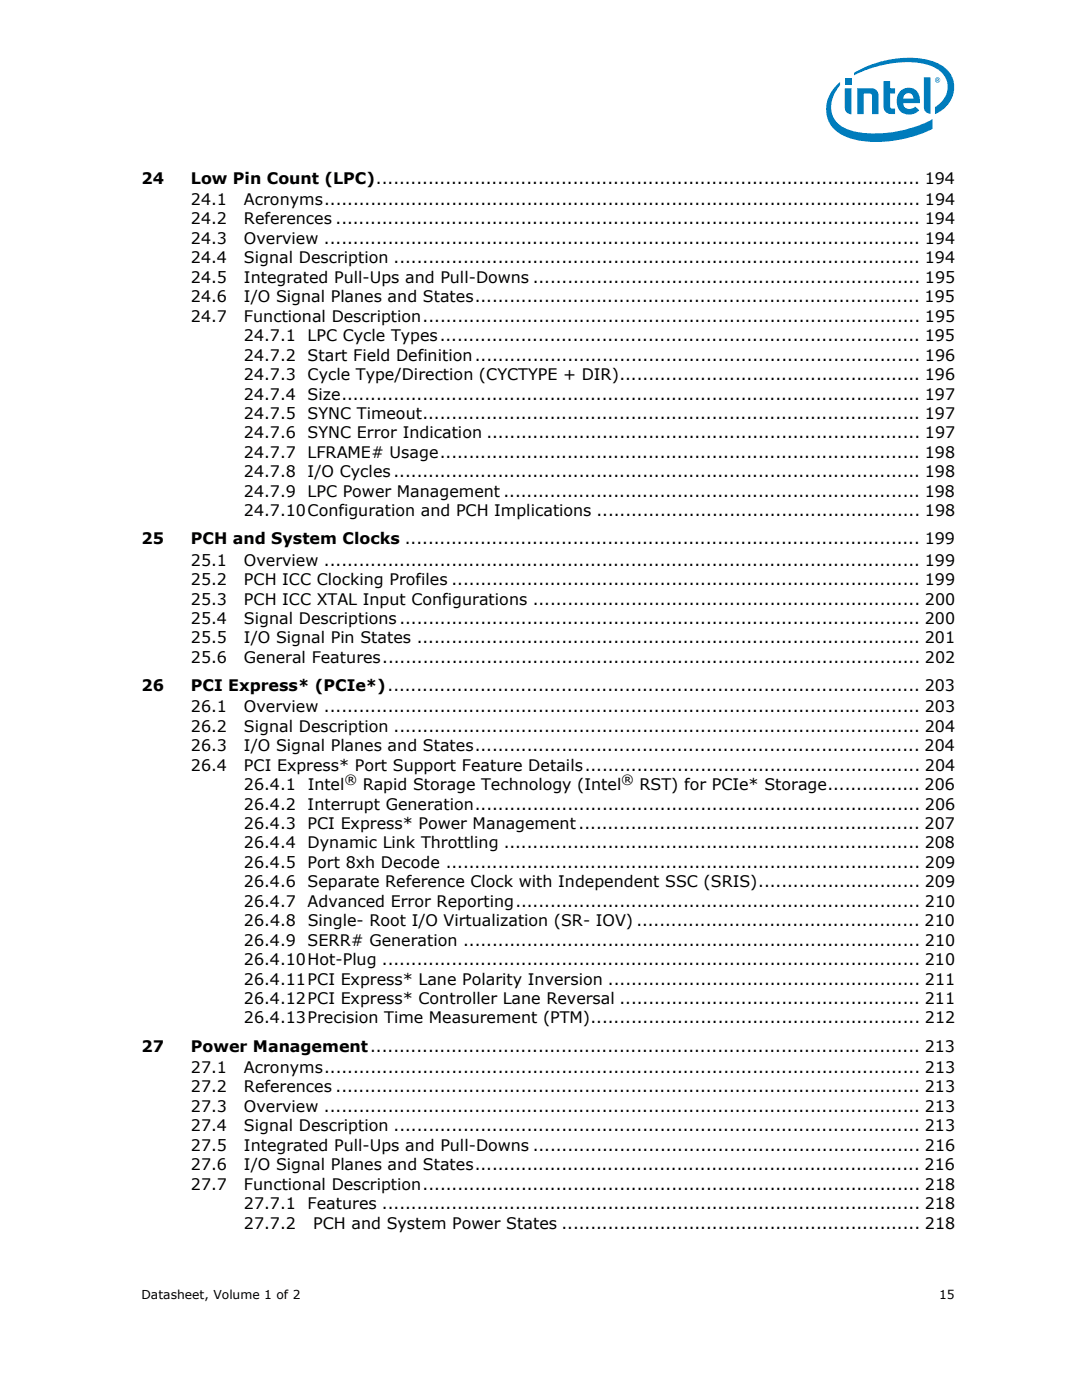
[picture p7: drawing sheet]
<svg xmlns="http://www.w3.org/2000/svg" width="216mm" height="279mm" viewBox="0 0 216 279" stroke-linecap="round" stroke-linejoin="round" font-family="sans-serif">
<defs><g id="words">
<g font-size="3.2">
<text x="28.2" y="36.7">24</text>
<text x="38.1" y="36.7">Low Pin Count (LPC).............................................................................................. 194</text>
<text x="38.1" y="40.9">24.1</text>
<text x="48.7" y="40.9">Acronyms....................................................................................................... 194</text>
<text x="38.1" y="44.8">24.2</text>
<text x="48.7" y="44.8">References ..................................................................................................... 194</text>
<text x="38.1" y="48.7">24.3</text>
<text x="38.1" y="52.6">24.4</text>
<text x="48.7" y="48.7">Overview ....................................................................................................... 194</text>
<text x="48.7" y="52.6">Signal Description ........................................................................................... 194</text>
<text x="38.1" y="56.5">24.5</text>
<text x="48.7" y="56.5">Integrated Pull-Ups and Pull-Downs ................................................................... 195</text>
<text x="38.1" y="60.3">24.6</text>
<text x="38.1" y="64.2">24.7</text>
<text x="48.7" y="60.3">I/O Signal Planes and States............................................................................. 195</text>
<text x="48.7" y="64.2">Functional Description...................................................................................... 195</text>
<text x="48.7" y="68.1">24.7.1</text>
<text x="48.7" y="72">24.7.2</text>
<text x="61.4" y="68.1">LPC Cycle Types................................................................................... 195</text>
<text x="61.4" y="72">Start Field Definition............................................................................. 196</text>
<text x="48.7" y="75.8">24.7.3</text>
<text x="61.4" y="75.8">Cycle Type/Direction (CYCTYPE + DIR).................................................... 196</text>
<text x="48.7" y="79.7">24.7.4</text>
<text x="48.7" y="83.6">24.7.5</text>
<text x="61.4" y="79.7">Size.................................................................................................... 197</text>
<text x="61.4" y="83.6">SYNC Timeout...................................................................................... 197</text>
<text x="48.7" y="87.5">24.7.6</text>
<text x="61.4" y="87.5">SYNC Error Indication ........................................................................... 197</text>
<text x="48.7" y="91.4">24.7.7</text>
<text x="48.7" y="95.3">24.7.8</text>
<text x="61.4" y="91.4">LFRAME# Usage................................................................................... 198</text>
<text x="61.4" y="95.3">I/O Cycles ........................................................................................... 198</text>
<text x="48.7" y="99.1">24.7.9</text>
<text x="61.4" y="99.1">LPC Power Management ........................................................................ 198</text>
<text x="48.7" y="103">24.7.10Configuration and PCH Implications ........................................................ 198</text>
<text x="28.2" y="108.6">25</text>
<text x="38.1" y="108.6">PCH and System Clocks ......................................................................................... 199</text>
<text x="38.1" y="112.9">25.1</text>
<text x="48.7" y="112.9">Overview ....................................................................................................... 199</text>
<text x="38.1" y="116.8">25.2</text>
<text x="48.7" y="116.8">PCH ICC Clocking Profiles ................................................................................. 199</text>
<text x="38.1" y="120.7">25.3</text>
<text x="38.1" y="124.5">25.4</text>
<text x="48.7" y="120.7">PCH ICC XTAL Input Configurations ................................................................... 200</text>
<text x="48.7" y="124.5">Signal Descriptions.......................................................................................... 200</text>
<text x="38.1" y="128.4">25.5</text>
<text x="48.7" y="128.4">I/O Signal Pin States ....................................................................................... 201</text>
<text x="28.2" y="137.9">26</text>
<text x="38.1" y="137.9">PCI Express* (PCIe*)............................................................................................ 203</text>
<text x="38.1" y="132.3">25.6</text>
<text x="48.7" y="132.3">General Features............................................................................................. 202</text>
<text x="38.1" y="142.2">26.1</text>
<text x="48.7" y="142.2">Overview ....................................................................................................... 203</text>
<text x="38.1" y="146.1">26.2</text>
<text x="38.1" y="149.9">26.3</text>
<text x="48.7" y="146.1">Signal Description ........................................................................................... 204</text>
<text x="48.7" y="149.9">I/O Signal Planes and States............................................................................. 204</text>
<text x="38.1" y="153.8">26.4</text>
<text x="48.7" y="153.8">PCI Express* Port Support Feature Details.......................................................... 204</text>
<text x="48.7" y="157.7">26.4.1</text>
<text x="48.7" y="161.6">26.4.2</text>
<text x="61.4" y="161.6">Interrupt Generation............................................................................. 206</text>
<text x="61.4" y="157.7">Intel</text>
<text x="72.4" y="157.7">Rapid Storage Technology (Intel</text>
<text x="127.6" y="157.7">RST) for PCIe* Storage................ 206</text>
<text x="48.7" y="165.5">26.4.3</text>
<text x="61.4" y="165.5">PCI Express* Power Management........................................................... 207</text>
<text x="48.7" y="169.3">26.4.4</text>
<text x="48.7" y="173.2">26.4.5</text>
<text x="61.4" y="169.3">Dynamic Link Throttling ........................................................................ 208</text>
<text x="61.4" y="173.2">Port 8xh Decode .................................................................................. 209</text>
<text x="48.7" y="177.1">26.4.6</text>
<text x="61.4" y="177.1">Separate Reference Clock with Independent SSC (SRIS)............................ 209</text>
<text x="48.7" y="181">26.4.7</text>
<text x="48.7" y="184.8">26.4.8</text>
<text x="61.4" y="181">Advanced Error Reporting...................................................................... 210</text>
<text x="61.4" y="184.8">Single- Root I/O Virtualization (SR- IOV) ................................................. 210</text>
<text x="48.7" y="188.7">26.4.9</text>
<text x="61.4" y="188.7">SERR# Generation ............................................................................... 210</text>
<text x="48.7" y="192.6">26.4.10Hot-Plug ............................................................................................. 210</text>
<text x="48.7" y="196.5">26.4.11PCI Express* Lane Polarity Inversion ...................................................... 211</text>
<text x="48.7" y="200.4">26.4.12PCI Express* Controller Lane Reversal .................................................... 211</text>
<text x="28.2" y="209.9">27</text>
<text x="38.1" y="209.9">Power Management............................................................................................... 213</text>
<text x="48.7" y="204.3">26.4.13Precision Time Measurement (PTM)......................................................... 212</text>
<text x="38.1" y="214.1">27.1</text>
<text x="48.7" y="214.1">Acronyms....................................................................................................... 213</text>
<text x="38.1" y="218">27.2</text>
<text x="38.1" y="221.9">27.3</text>
<text x="48.7" y="218">References ..................................................................................................... 213</text>
<text x="48.7" y="221.9">Overview ....................................................................................................... 213</text>
<text x="38.1" y="225.8">27.4</text>
<text x="48.7" y="225.8">Signal Description ........................................................................................... 213</text>
<text x="38.1" y="229.7">27.5</text>
<text x="38.1" y="233.6">27.6</text>
<text x="48.7" y="229.7">Integrated Pull-Ups and Pull-Downs ................................................................... 216</text>
<text x="48.7" y="233.6">I/O Signal Planes and States............................................................................. 216</text>
<text x="38.1" y="237.4">27.7</text>
<text x="48.7" y="237.4">Functional Description...................................................................................... 218</text>
<text x="48.7" y="241.3">27.7.1</text>
<text x="48.7" y="245.2">27.7.2</text>
<text x="61.4" y="241.3">Features ............................................................................................. 218</text>
<text x="62.5" y="245.2">PCH and System Power States .............................................................. 218</text>
</g>
<g font-size="2.5">
<text x="68.7" y="156.4">®</text>
<text x="124" y="156.4">®</text>
<text x="28.2" y="259.2">Datasheet, Volume 1 of 2</text>
<text x="187.4" y="259.2">15</text>
</g>
</g></defs>
<g fill="#007cbc">
<path d="M184.3 15.4h1.4v7.3a1.3 1.3 0 0 1-1.4-1.4z"/>
<path d="M168.6 17.6h1.3v5.2a1.3 1.3 0 0 1-1.3-1.4z"/>
<path d="M168.6 15.6h1.3v1.3h-1.3z"/>
<path d="M176.3 16.2h1.3v1.4h1v1.1h-1l.1 2.8 .1 .1 .8 .1v1.1a1.81 1.81 0 0 1-2.2-1.1z"/>
<path d="M171.1 17.6h2.7a1.44 1.44 0 0 1 1.5 1.5v3.7h-1.3v-3.7l-.2-.4h-.3h-1.1v4.1h-1.3z"/>
<path d="M167 17a6.2 6.2 0 0 0-1.9 6.3 6.2 6.2 0 0 0 4.9 4.4 24.4 24.4 0 0 0 16.1-2v-1.9a23.8 23.8 0 0 1-16.3 2.3 5 5 0 0 1-3-8l.8-1.1v-.7zM170.4 14.5v.5a22.9 22.9 0 0 1 13.8-2.3 5.4 5.4 0 0 1 4.8 4 4.7 4.7 0 0 1-2.4 4.7v1.4a5.6 5.6 0 0 0 2.8-8.4 9.3 9.3 0 0 0-6.8-2.8 21.8 21.8 0 0 0-12.2 2.9z"/>
<path d="M179.8 18a2.29 2.29 0 0 1 2.6-.2 2.29 2.29 0 0 1 1.2 2.3v.5h-3.4a1.3 1.3 0 0 0 1 1.2 1.3 1.3 0 0 0 1.4-.5l.8 .7a2.61 2.61 0 0 1-3.2 .5 2.61 2.61 0 0 1-1.2-3l.2-.6zM180.5 18.9l-.3 .8h2.1a1 1 0 0 0-.6-1 1 1 0 0 0-1.2 .2z"/>
<path d="M186.6 16a.53 .53 0 0 1 1 0 .53 .53 0 0 1-1 0zM186.7 16a.44 .44 0 0 0 .8 0 .44 .44 0 0 0-.8 0zM186.9 15.7h.4v.6l-.2-.3-.2 .3zM187 15.8v.1h.2v-.1z"/>
</g>
<use href="#words"/>
</svg>
